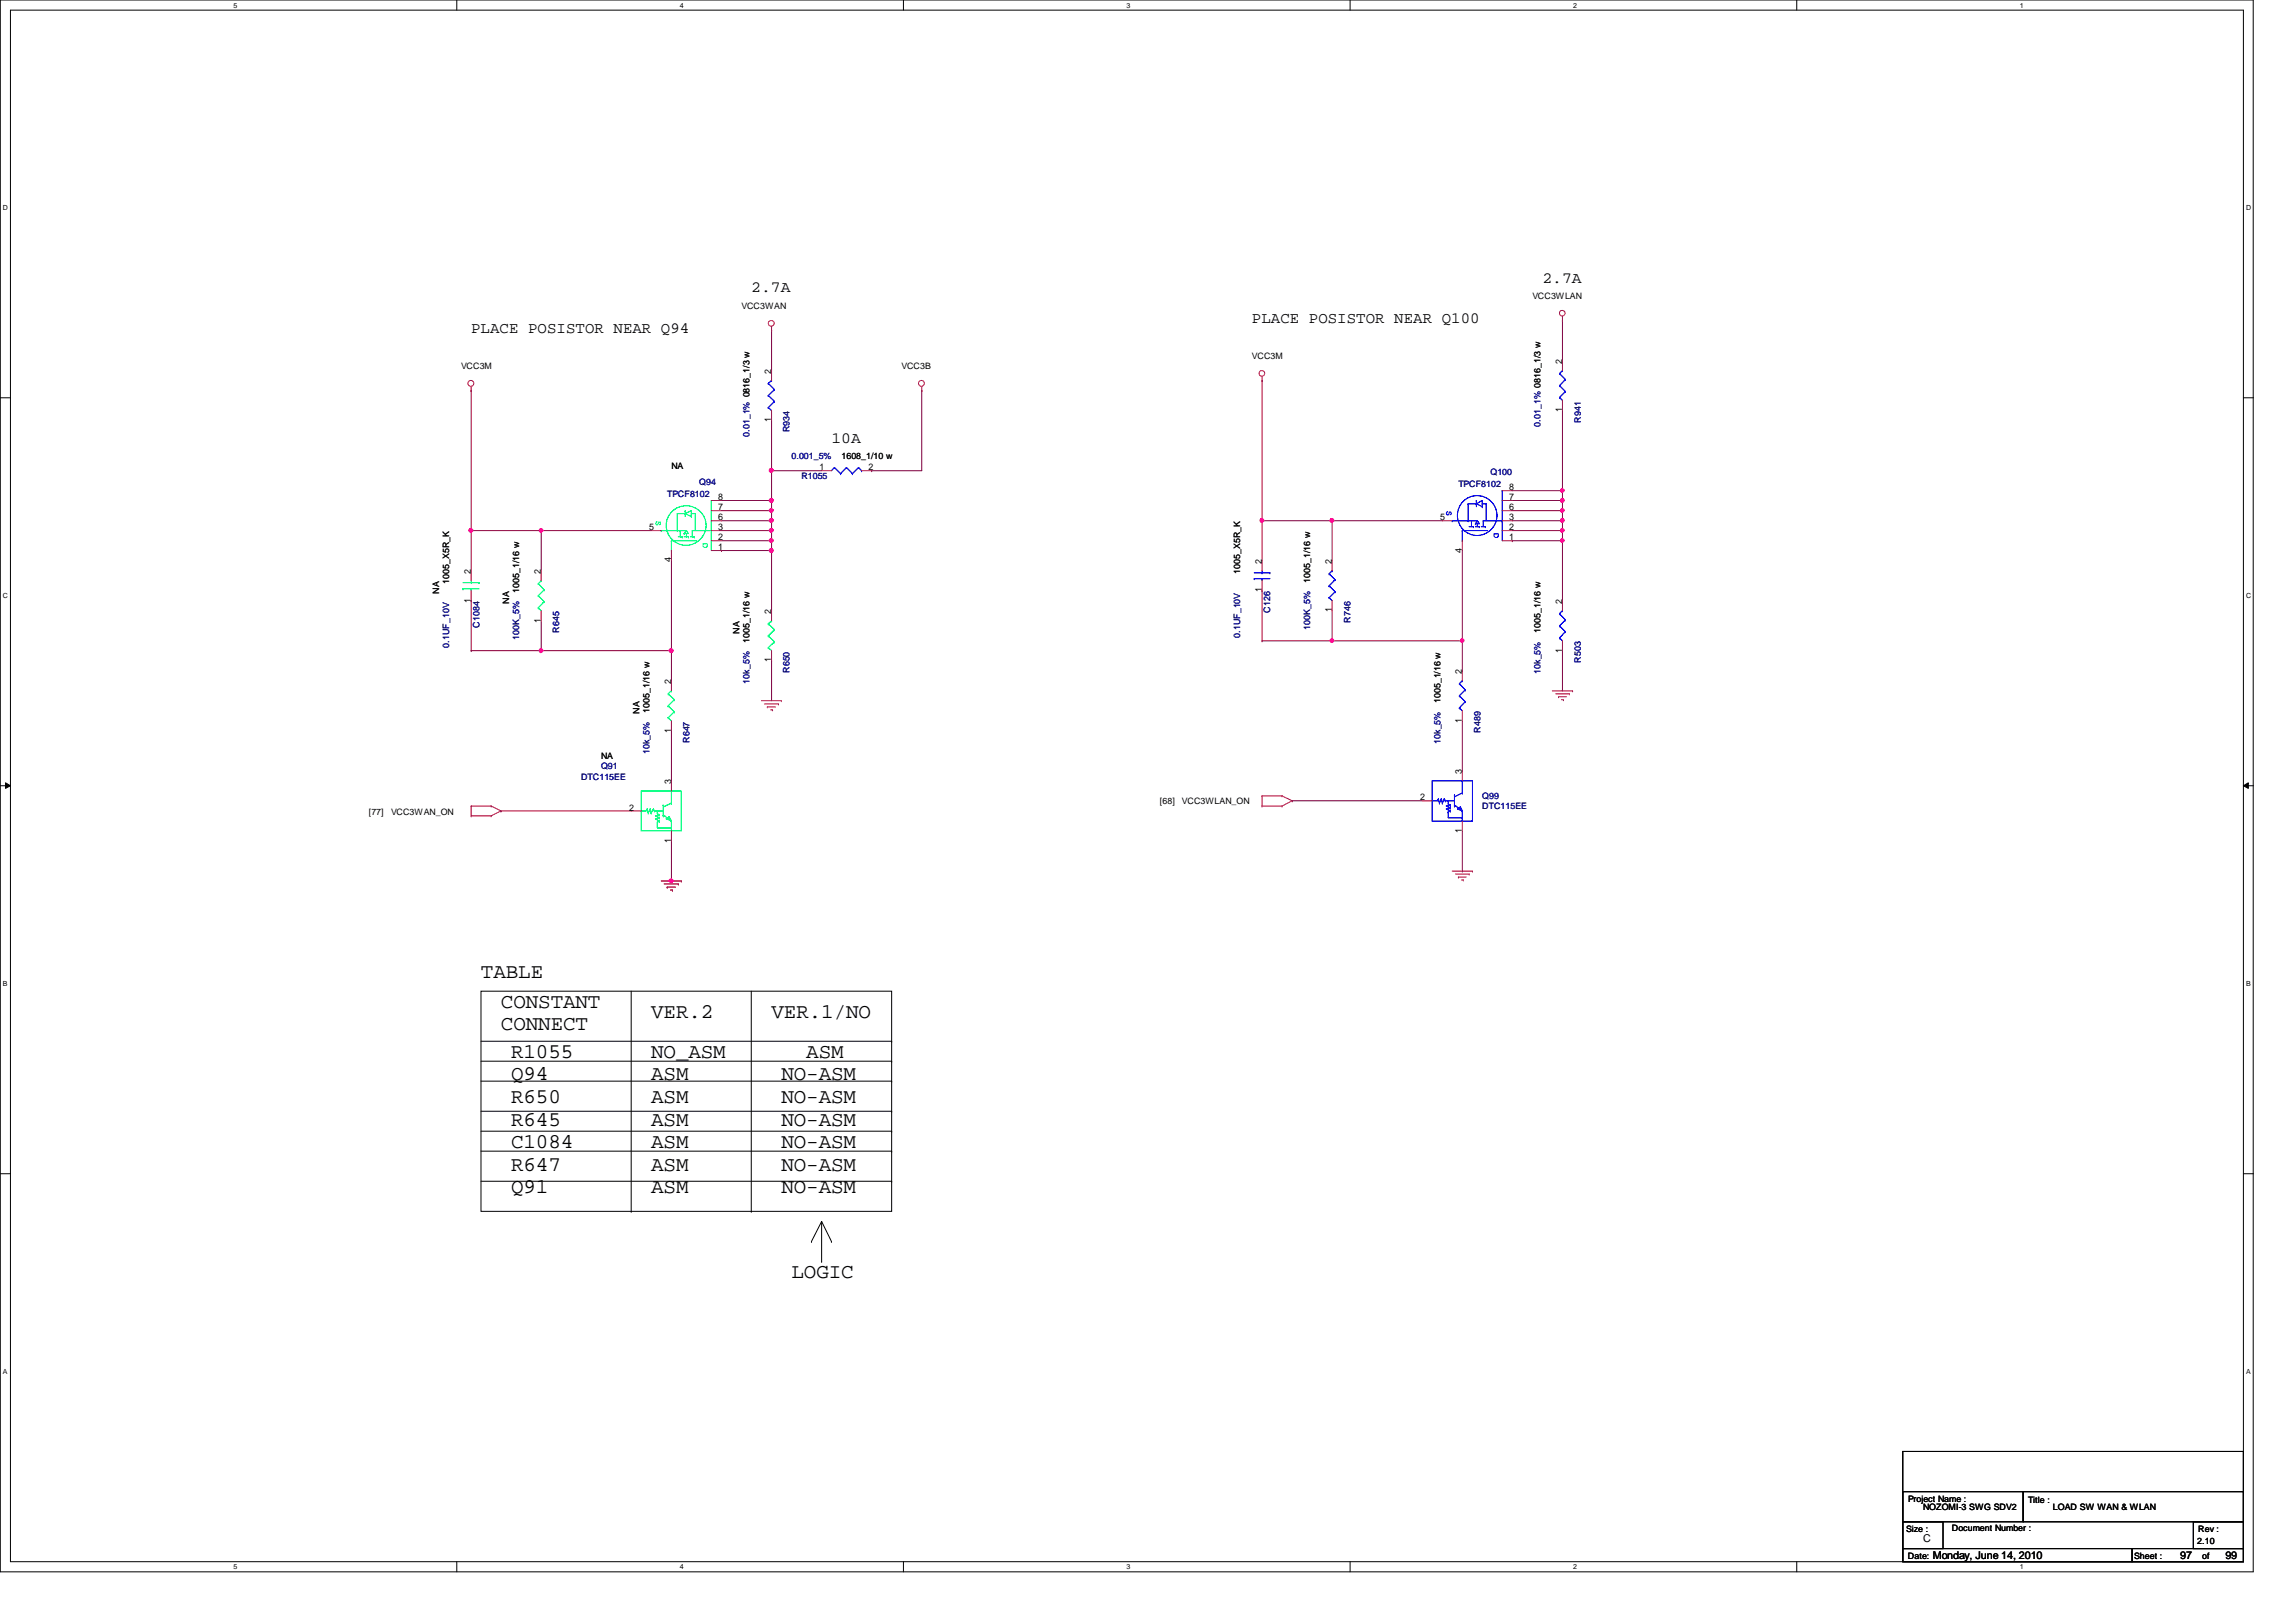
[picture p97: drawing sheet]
<svg xmlns="http://www.w3.org/2000/svg" width="297mm" height="210mm" viewBox="0 0 297 210" stroke-linecap="round" stroke-linejoin="round" font-family="sans-serif">
<defs><g id="words">
<g font-size="2.7">
<text x="62.2" y="126.5">TABLE</text>
<text x="64.8" y="130.4">CONSTANT</text>
<text x="84.2" y="131.7">VER.2</text>
<text x="99.8" y="131.7">VER.1/NO</text>
<text x="64.8" y="133.3">CONNECT</text>
<text x="66.1" y="136.9">R1055</text>
<text x="84.2" y="136.9">NO_ASM</text>
<text x="104.3" y="136.9">ASM</text>
<text x="66.1" y="139.8">Q94</text>
<text x="66.1" y="142.7">R650</text>
<text x="84.2" y="139.8">ASM</text>
<text x="84.2" y="142.7">ASM</text>
<text x="101.1" y="139.8">NO-ASM</text>
<text x="101.1" y="142.7">NO-ASM</text>
<text x="66.1" y="145.7">R645</text>
<text x="66.1" y="148.6">C1084</text>
<text x="84.2" y="145.7">ASM</text>
<text x="84.2" y="148.6">ASM</text>
<text x="101.1" y="145.7">NO-ASM</text>
<text x="101.1" y="148.6">NO-ASM</text>
<text x="66.1" y="151.5">R647</text>
<text x="66.1" y="154.4">Q91</text>
<text x="84.2" y="151.5">ASM</text>
<text x="84.2" y="154.4">ASM</text>
<text x="101.1" y="151.5">NO-ASM</text>
<text x="101.1" y="154.4">NO-ASM</text>
<text x="102.4" y="165.4">LOGIC</text>
</g>
<g font-size="2">
<text x="97.2" y="37.8">2.7A</text>
<text x="162" y="41.7">PLACE POSISTOR NEAR Q100</text>
<text x="199.6" y="36.6">2.7A</text>
<text x="61" y="43.1">PLACE POSISTOR NEAR Q94</text>
<text x="107.6" y="57.3">10A</text>
</g>
<g font-size="1.4">
<text x="248.8" y="199.5">C</text>
<text x="250.1" y="201.7">Monday, June 14, 2010</text>
<text x="282.1" y="201.7">97</text>
<text x="287.9" y="201.7">99</text>
</g>
<g font-size="1.2">
<text x="202.1" y="47.1" transform="rotate(-90 202.1 47.1)">2</text>
<text x="99.8" y="48.3" transform="rotate(-90 99.8 48.3)">2</text>
<text x="202.1" y="53.3" transform="rotate(-90 202.1 53.3)">1</text>
<text x="99.8" y="54.7" transform="rotate(-90 99.8 54.7)">1</text>
<text x="92.9" y="64.7">8</text>
<text x="106" y="60.9">1</text>
<text x="112.3" y="60.9">2</text>
<text x="195.2" y="64.7">7</text>
<text x="195.2" y="63.5">8</text>
<text x="84" y="68.6">5</text>
<text x="92.9" y="71.2">1</text>
<text x="92.9" y="69.9">2</text>
<text x="92.9" y="67.4">6</text>
<text x="92.9" y="68.6">3</text>
<text x="92.9" y="66">7</text>
<text x="186.3" y="67.4">5</text>
<text x="189.1" y="71.5" transform="rotate(-90 189.1 71.5)">4</text>
<text x="195.2" y="69.9">1</text>
<text x="195.2" y="68.6">2</text>
<text x="195.2" y="66">6</text>
<text x="195.2" y="67.4">3</text>
<text x="60.9" y="78" transform="rotate(-90 60.9 78)">1</text>
<text x="60.9" y="74.3" transform="rotate(-90 60.9 74.3)">2</text>
<text x="70" y="74.3" transform="rotate(-90 70 74.3)">2</text>
<text x="86.8" y="72.8" transform="rotate(-90 86.8 72.8)">4</text>
<text x="163.2" y="76.7" transform="rotate(-90 163.2 76.7)">1</text>
<text x="163.2" y="73" transform="rotate(-90 163.2 73)">2</text>
<text x="172.3" y="73" transform="rotate(-90 172.3 73)">2</text>
<text x="70" y="80.6" transform="rotate(-90 70 80.6)">1</text>
<text x="99.8" y="79.5" transform="rotate(-90 99.8 79.5)">2</text>
<text x="172.3" y="79.2" transform="rotate(-90 172.3 79.2)">1</text>
<text x="202.1" y="78.1" transform="rotate(-90 202.1 78.1)">2</text>
<text x="86.8" y="88.5" transform="rotate(-90 86.8 88.5)">2</text>
<text x="99.8" y="85.7" transform="rotate(-90 99.8 85.7)">1</text>
<text x="189.1" y="87.2" transform="rotate(-90 189.1 87.2)">2</text>
<text x="202.1" y="84.5" transform="rotate(-90 202.1 84.5)">1</text>
<text x="86.8" y="94.8" transform="rotate(-90 86.8 94.8)">1</text>
<text x="189.1" y="93.5" transform="rotate(-90 189.1 93.5)">1</text>
<text x="86.8" y="101.5" transform="rotate(-90 86.8 101.5)">3</text>
<text x="189.1" y="100.2" transform="rotate(-90 189.1 100.2)">3</text>
<text x="81.4" y="104.9">2</text>
<text x="183.7" y="103.6">2</text>
<text x="189.1" y="107.8" transform="rotate(-90 189.1 107.8)">1</text>
<text x="86.8" y="109.1" transform="rotate(-90 86.8 109.1)">1</text>
</g>
<g font-size="1.1">
<text x="95.9" y="40">VCC3WAN</text>
<text x="198.2" y="38.7">VCC3WLAN</text>
<text x="59.6" y="47.8">VCC3M</text>
<text x="116.6" y="47.8">VCC3B</text>
<text x="162" y="46.4">VCC3M</text>
<text x="108.9" y="59.4">1608_1/10 w</text>
<text x="86.9" y="60.7">NA</text>
<text x="56.8" y="76.8" transform="rotate(-90 56.8 76.8)">NA</text>
<text x="58.1" y="75.5" transform="rotate(-90 58.1 75.5)">1005_X5R_K</text>
<text x="67.2" y="76.7" transform="rotate(-90 67.2 76.7)">1005_1/16 w</text>
<text x="160.4" y="74.3" transform="rotate(-90 160.4 74.3)">1005_X5R_K</text>
<text x="169.5" y="75.4" transform="rotate(-90 169.5 75.4)">1005_1/16 w</text>
<text x="65.9" y="78.1" transform="rotate(-90 65.9 78.1)">NA</text>
<text x="95.7" y="82" transform="rotate(-90 95.7 82)">NA</text>
<text x="97" y="83.2" transform="rotate(-90 97 83.2)">1005_1/16 w</text>
<text x="199.3" y="81.9" transform="rotate(-90 199.3 81.9)">1005_1/16 w</text>
<text x="82.7" y="92.4" transform="rotate(-90 82.7 92.4)">NA</text>
<text x="84" y="92.2" transform="rotate(-90 84 92.2)">1005_1/16 w</text>
<text x="186.3" y="91" transform="rotate(-90 186.3 91)">1005_1/16 w</text>
<text x="77.8" y="98.3">NA</text>
<text x="47.7" y="105.4">[77]</text>
<text x="50.6" y="105.4">VCC3WAN_ON</text>
<text x="150.1" y="104.1">[68]</text>
<text x="152.9" y="104.1">VCC3WLAN_ON</text>
<text x="246.8" y="194.4">Project Name :</text>
<text x="248.8" y="195.4">NOZOMI-3 SWG SDV2</text>
<text x="262.4" y="194.5">Title :</text>
<text x="265.6" y="195.4">LOAD SW WAN &amp; WLAN</text>
<text x="246.6" y="198.3">Size :</text>
<text x="246.8" y="201.8">Date:</text>
<text x="252.5" y="198.2">Document Number :</text>
<text x="276.1" y="201.8">Sheet :</text>
<text x="284.3" y="199.8">2.10</text>
<text x="284.4" y="198.3">Rev :</text>
<text x="284.9" y="201.8">of</text>
</g>
<g font-size="1.1" fill="#000080">
<text x="97" y="56.5" transform="rotate(-90 97 56.5)">0.01_1% 0816_1/3 w</text>
<text x="102.1" y="56" transform="rotate(-90 102.1 56)">R934</text>
<text x="102.4" y="59.4">0.001_5%</text>
<text x="199.3" y="55.2" transform="rotate(-90 199.3 55.2)">0.01_1% 0816_1/3 w</text>
<text x="204.5" y="54.7" transform="rotate(-90 204.5 54.7)">R941</text>
<text x="86.3" y="64.3">TPCF8102</text>
<text x="90.5" y="62.8">Q94</text>
<text x="103.7" y="62">R1055</text>
<text x="188.7" y="63">TPCF8102</text>
<text x="192.8" y="61.5">Q100</text>
<text x="58.1" y="83.8" transform="rotate(-90 58.1 83.8)">0.1UF_10V</text>
<text x="62" y="81.2" transform="rotate(-90 62 81.2)">C1084</text>
<text x="67.2" y="82.8" transform="rotate(-90 67.2 82.8)">100K_5%</text>
<text x="72.3" y="81.9" transform="rotate(-90 72.3 81.9)">R645</text>
<text x="160.4" y="82.5" transform="rotate(-90 160.4 82.5)">0.1UF_10V</text>
<text x="164.3" y="79.3" transform="rotate(-90 164.3 79.3)">C126</text>
<text x="169.5" y="81.5" transform="rotate(-90 169.5 81.5)">100K_5%</text>
<text x="174.7" y="80.6" transform="rotate(-90 174.7 80.6)">R746</text>
<text x="97" y="88.5" transform="rotate(-90 97 88.5)">10k_5%</text>
<text x="102.1" y="87.1" transform="rotate(-90 102.1 87.1)">R650</text>
<text x="199.3" y="87.2" transform="rotate(-90 199.3 87.2)">10k_5%</text>
<text x="204.5" y="85.8" transform="rotate(-90 204.5 85.8)">R503</text>
<text x="191.6" y="94.8" transform="rotate(-90 191.6 94.8)">R489</text>
<text x="75.2" y="100.9">DTC115EE</text>
<text x="77.8" y="99.6">Q91</text>
<text x="84" y="97.6" transform="rotate(-90 84 97.6)">10k_5%</text>
<text x="89.2" y="96.1" transform="rotate(-90 89.2 96.1)">R647</text>
<text x="186.3" y="96.3" transform="rotate(-90 186.3 96.3)">10k_5%</text>
<text x="191.8" y="103.5">Q99</text>
<text x="191.8" y="104.7">DTC115EE</text>
</g>
<g font-size=".9">
<text x="30.2" y="1">5</text>
<text x="88" y="1">4</text>
<text x="145.8" y="1">3</text>
<text x="203.5" y="1">2</text>
<text x="261.3" y="1">1</text>
<text x=".4" y="27.2">D</text>
<text x="290.6" y="27.2">D</text>
<text x=".4" y="77.3">C</text>
<text x="290.6" y="77.3">C</text>
<text x=".4" y="127.6">B</text>
<text x="290.6" y="127.6">B</text>
<text x=".4" y="177.8">A</text>
<text x="290.6" y="177.8">A</text>
<text x="30.2" y="203.1">5</text>
<text x="88" y="203.1">4</text>
<text x="145.8" y="203.1">3</text>
<text x="203.5" y="203.1">2</text>
<text x="261.3" y="203.1">1</text>
</g>
<g font-size=".9" fill="#00ff80">
<text x="84.8" y="67.4" transform="rotate(90 84.8 67.4)">S</text>
<text x="90.9" y="70.2" transform="rotate(90 90.9 70.2)">D</text>
</g>
<g font-size=".9" fill="#00f">
<text x="187.2" y="66.1" transform="rotate(90 187.2 66.1)">S</text>
<text x="193.2" y="68.9" transform="rotate(90 193.2 68.9)">D</text>
</g>
</g></defs>
<path d="M0 0h291.5v203.4h-291.5zM1.4 1.3h288.8v200.8h-288.8z" fill="none" stroke="#000" stroke-width=".13"/>
<g fill="#fff">
<path d="M30.2 .2h.5v1h-.5z"/>
<path d="M30.2 202.3h.5v1h-.5z"/>
</g>
<path d="M59.1 0v1.3M59.1 202.1v1.3" fill="none" stroke="#000" stroke-width=".13"/>
<g fill="#fff">
<path d="M88 .2h.5v1h-.5z"/>
<path d="M88 202.3h.5v1h-.5z"/>
</g>
<path d="M116.9 0v1.3M116.9 202.1v1.3" fill="none" stroke="#000" stroke-width=".13"/>
<g fill="#fff">
<path d="M145.8 .2h.5v1h-.5z"/>
<path d="M145.8 202.3h.5v1h-.5z"/>
</g>
<path d="M174.7 0v1.3M174.7 202.1v1.3" fill="none" stroke="#000" stroke-width=".13"/>
<g fill="#fff">
<path d="M203.5 .2h.5v1h-.5z"/>
<path d="M203.5 202.3h.5v1h-.5z"/>
</g>
<path d="M232.4 0v1.3M232.4 202.1v1.3" fill="none" stroke="#000" stroke-width=".13"/>
<g fill="#fff">
<path d="M261.3 .2h.5v1h-.5z"/>
<path d="M261.3 202.3h.5v1h-.5z"/>
<path d="M.4 26.4h.6v1h-.6z"/>
<path d="M290.6 26.4h.6v1h-.6z"/>
<path d="M.4 76.5h.6v1.1h-.6z"/>
<path d="M290.6 76.5h.6v1.1h-.6z"/>
</g>
<path d="M0 51.5h1.4M290.2 51.5h1.3" fill="none" stroke="#000" stroke-width=".13"/>
<g fill="#fff">
<path d="M.4 126.7h.6v1.1h-.6z"/>
<path d="M290.6 126.7h.6v1.1h-.6z"/>
</g>
<path d="M0 101.7h1.4M.7 101.3l.7 .4-.7 .3zM290.2 101.7l.7-.4v.7zM290.2 101.7h1.3" fill="none" stroke="#000" stroke-width=".13"/>
<path d="M.7 101.3l.7 .4-.7 .3zM290.2 101.7l.7-.4v.7z" fill="#000"/>
<g fill="#fff">
<path d="M.4 177h.5v1h-.5z"/>
<path d="M290.6 177h.5v1h-.5z"/>
</g>
<path d="M0 151.9h1.4M290.2 151.9h1.3" fill="none" stroke="#000" stroke-width=".13"/>
<path d="M99.8 42.8h.1M99.8 42.8v5.2M119.2 50.5h.1M119.2 50.5v10.4h-6.4M93.3 64.8h6.5M99.8 60.9h.1M99.8 64.8h.1M99.8 66.1h.1M99.8 60.9h6.5M99.8 64.8v1.3M112.8 60.9h.1" fill="none" stroke="#800040" stroke-width=".13"/>
<circle cx="99.8" cy="66" r=".25" fill="#f0f"/>
<circle cx="99.8" cy="66" r=".25" fill="none" stroke="#f0f" stroke-width=".13"/>
<path d="M93.3 71.2h.1M93.3 71.2h6.5M93.3 70h6.5M99.8 70h.1M99.8 71.2h.1M99.8 70v1.2" fill="none" stroke="#800040" stroke-width=".13"/>
<circle cx="99.8" cy="71.2" r=".26" fill="#f0f"/>
<circle cx="99.8" cy="71.2" r=".26" fill="none" stroke="#f0f" stroke-width=".13"/>
<path d="M93.3 68.7h6.5M99.8 68.7h.1M99.8 70h.1M99.8 68.7v1.3" fill="none" stroke="#800040" stroke-width=".13"/>
<circle cx="99.8" cy="69.9" r=".25" fill="#f0f"/>
<circle cx="99.8" cy="69.9" r=".25" fill="none" stroke="#f0f" stroke-width=".13"/>
<path d="M93.3 67.4h6.5M99.8 67.4h.1M99.8 68.7h.1M99.8 67.4v1.3" fill="none" stroke="#800040" stroke-width=".13"/>
<circle cx="99.8" cy="68.6" r=".25" fill="#f0f"/>
<circle cx="99.8" cy="68.6" r=".25" fill="none" stroke="#f0f" stroke-width=".13"/>
<path d="M93.3 66.1h6.5M99.8 66.1h.1M99.8 67.4h.1M99.8 66.1v1.3" fill="none" stroke="#800040" stroke-width=".13"/>
<circle cx="99.8" cy="67.4" r=".26" fill="#f0f"/>
<circle cx="99.8" cy="67.4" r=".26" fill="none" stroke="#f0f" stroke-width=".13"/>
<path d="M99.8 54.4v6.5M99.8 60.9h.1" fill="none" stroke="#800040" stroke-width=".13"/>
<circle cx="99.8" cy="60.9" r=".26" fill="#f0f"/>
<circle cx="99.8" cy="60.9" r=".26" fill="none" stroke="#f0f" stroke-width=".13"/>
<path d="M61 50.5h.1M61 50.5v23.4M61 68.7h.1M70 68.7h.1M70 68.7h14.2M99.8 71.2h.1M99.8 71.2v7.8M99.8 85.5h.1M99.8 85.5v5.2" fill="none" stroke="#800040" stroke-width=".13"/>
<circle cx="60.9" cy="68.6" r=".25" fill="#f0f"/>
<circle cx="60.9" cy="68.6" r=".25" fill="none" stroke="#f0f" stroke-width=".13"/>
<path d="M70 68.7h.1M70 68.7v5.2" fill="none" stroke="#800040" stroke-width=".13"/>
<path d="M69.8 68.5h.3l.1 .1-.1 .2-.1 .1-.2-.1z" fill-rule="evenodd" fill="#f0f"/>
<path d="M69.8 68.5h.3l.1 .1-.1 .2-.1 .1-.2-.1z" fill="none" stroke="#f0f" stroke-width=".13"/>
<path d="M61 68.7h.1M61 68.7h9M86.9 72.6v11.6M70 84.2h.1M70 80.3v3.9M70 84.2h16.9M86.9 84.2h.1" fill="none" stroke="#800040" stroke-width=".13"/>
<path d="M69.8 84l.2-.1 .2 .2-.1 .3-.1 .1-.2-.1z" fill-rule="evenodd" fill="#f0f"/>
<path d="M69.8 84l.2-.1 .2 .2-.1 .3-.1 .1-.2-.1z" fill="none" stroke="#f0f" stroke-width=".13"/>
<circle cx="86.8" cy="84.2" r=".26" fill="#f0f"/>
<circle cx="86.8" cy="84.2" r=".26" fill="none" stroke="#f0f" stroke-width=".13"/>
<path d="M61 77.7h.1M61 77.7v6.5M61 84.2h.1M61 84.2h9M86.9 88.1h.1M86.9 84.2v3.9M86.9 94.6v6.4M86.9 101h.1M86.9 114h.1M86.9 108.8v5.2" fill="none" stroke="#800040" stroke-width=".13"/>
<circle cx="86.8" cy="114" r=".25" fill="#f0f"/>
<circle cx="86.8" cy="114" r=".25" fill="none" stroke="#f0f" stroke-width=".13"/>
<path d="M99.8 64.8h.1M99.8 60.9v3.9M64.8 104.9h.1M64.8 104.9h16.9" fill="none" stroke="#800040" stroke-width=".13"/>
<circle cx="99.8" cy="64.8" r=".26" fill="#f0f"/>
<circle cx="99.8" cy="64.8" r=".26" fill="none" stroke="#f0f" stroke-width=".13"/>
<path d="M202.1 41.5h.1M202.1 41.5v5.2M195.7 63.5h6.4M202.1 63.5h.1M202.1 64.8h.1M202.1 63.5v1.3" fill="none" stroke="#800040" stroke-width=".13"/>
<path d="M201.9 64.6l.2-.1 .2 .1v.3l-.2 .1-.2-.1z" fill-rule="evenodd" fill="#f0f"/>
<path d="M201.9 64.6l.2-.1 .2 .1v.3l-.2 .1-.2-.1z" fill="none" stroke="#f0f" stroke-width=".13"/>
<path d="M195.7 70h.1M195.7 70h6.4M195.7 68.7h6.4M202.1 68.7h.1M202.1 70h.1M202.1 68.7v1.3" fill="none" stroke="#800040" stroke-width=".13"/>
<path d="M201.9 69.8h.4v.1v.2l-.2 .1-.2-.1z" fill-rule="evenodd" fill="#f0f"/>
<path d="M201.9 69.8h.4v.1v.2l-.2 .1-.2-.1z" fill="none" stroke="#f0f" stroke-width=".13"/>
<path d="M195.7 67.4h6.4M202.1 67.4h.1M202.1 68.7h.1M202.1 67.4v1.3" fill="none" stroke="#800040" stroke-width=".13"/>
<path d="M201.9 68.5h.4v.1v.2l-.2 .1-.2-.1z" fill-rule="evenodd" fill="#f0f"/>
<path d="M201.9 68.5h.4v.1v.2l-.2 .1-.2-.1z" fill="none" stroke="#f0f" stroke-width=".13"/>
<path d="M195.7 66.1h6.4M202.1 66.1h.1M202.1 67.4h.1M202.1 66.1v1.3" fill="none" stroke="#800040" stroke-width=".13"/>
<path d="M201.9 67.2l.2-.1 .2 .1v.3l-.2 .1-.2-.1z" fill-rule="evenodd" fill="#f0f"/>
<path d="M201.9 67.2l.2-.1 .2 .1v.3l-.2 .1-.2-.1z" fill="none" stroke="#f0f" stroke-width=".13"/>
<path d="M195.7 64.8h6.4M202.1 64.8h.1M202.1 66.1h.1M202.1 64.8v1.3" fill="none" stroke="#800040" stroke-width=".13"/>
<path d="M201.9 65.9h.4v.1v.2l-.2 .1-.2-.1z" fill-rule="evenodd" fill="#f0f"/>
<path d="M201.9 65.9h.4v.1v.2l-.2 .1-.2-.1z" fill="none" stroke="#f0f" stroke-width=".13"/>
<path d="M202.1 53.1v10.4M202.1 63.5h.1" fill="none" stroke="#800040" stroke-width=".13"/>
<path d="M201.9 63.3h.4v.2v.1l-.2 .1-.2-.1z" fill-rule="evenodd" fill="#f0f"/>
<path d="M201.9 63.3h.4v.2v.1l-.2 .1-.2-.1z" fill="none" stroke="#f0f" stroke-width=".13"/>
<path d="M163.3 49.2h.1M163.3 49.2v23.4M163.3 67.4h.1M172.3 67.4h.1M172.3 67.4h14.3M202.1 70h.1M202.1 70v7.7M202.1 84.2h.1M202.1 84.2v5.2" fill="none" stroke="#800040" stroke-width=".13"/>
<path d="M163.1 67.2l.1-.1 .3 .1-.1 .3-.2 .1-.1-.1z" fill-rule="evenodd" fill="#f0f"/>
<path d="M163.1 67.2l.1-.1 .3 .1-.1 .3-.2 .1-.1-.1z" fill="none" stroke="#f0f" stroke-width=".13"/>
<path d="M172.3 67.4h.1M172.3 67.4v5.2" fill="none" stroke="#800040" stroke-width=".13"/>
<path d="M172.1 67.2l.2-.1 .2 .1v.3l-.2 .1-.2-.1z" fill-rule="evenodd" fill="#f0f"/>
<path d="M172.1 67.2l.2-.1 .2 .1v.3l-.2 .1-.2-.1z" fill="none" stroke="#f0f" stroke-width=".13"/>
<path d="M163.3 67.4h.1M163.3 67.4h9M172.3 79v3.9M189.2 71.2v11.7M172.3 82.9h.1M172.3 82.9h16.9M189.2 82.9h.1" fill="none" stroke="#800040" stroke-width=".13"/>
<path d="M172.1 82.7h.4v.2v.2h-.2h-.2z" fill-rule="evenodd" fill="#f0f"/>
<path d="M172.1 82.7h.4v.2v.2h-.2h-.2z" fill="none" stroke="#f0f" stroke-width=".13"/>
<path d="M189 82.7h.3l.1 .2-.1 .2h-.2h-.1z" fill-rule="evenodd" fill="#f0f"/>
<path d="M189 82.7h.3l.1 .2-.1 .2h-.2h-.1z" fill="none" stroke="#f0f" stroke-width=".13"/>
<path d="M163.3 76.5h.1M163.3 76.5v6.4M163.3 82.9h.1M163.3 82.9h9M189.2 86.8h.1M189.2 99.8h.1M189.2 82.9v3.9M189.2 93.3v6.5M167.2 103.6h.1M167.2 103.6h16.8M189.2 112.7h.1M189.2 107.5v5.2" fill="none" stroke="#800040" stroke-width=".13"/>
<g fill="none" stroke="#f00" stroke-width=".13">
<path d="M61 50.5h.1M61 50v.5M99.8 42.8h.1M99.8 42.2v.6M99.8 48v1.2M99.8 53.1v1.3M119.2 50.5h.1M119.2 50v.5M163.3 49.2h.1M163.3 48.7v.5M202.1 41.5h.1M202.1 40.9v.6"/>
<path d="M202.1 46.7v1.3M202.1 51.8v1.3M61 73.9v1.2M61 76.5v1.2M70 73.9v1.2M70 79v1.3M84.2 68.7h1.4M86.9 71.2v1.4M92 67.4h1.3M92 70h1.3M92 68.7h1.3M92 66.1h1.3"/>
<path d="M92 64.8h1.3M92 71.2h1.3M99.8 79v1.3M106.3 60.9h1.3M111.5 60.9h1.3M163.3 72.6v1.3M163.3 75.1v1.4M172.3 72.6v1.3M172.3 77.7v1.3M186.6 67.4h1.3M189.2 70v1.2M194.3 67.4h1.4"/>
<path d="M194.3 70h1.4M194.3 68.7h1.4M194.3 66.1h1.4M194.3 64.8h1.4M194.3 63.5h1.4M202.1 77.7v1.3M86.9 88.1v1.3M86.9 93.3v1.3M98.5 90.7h2.6M98.9 91.1h1.8M99.3 91.5h.1M99.3 91.5h1"/>
<path d="M99.7 91.9h.2M99.8 84.2v1.3M99.9 91.9h.1M100.7 91.1h.1M101.1 90.7h.1M189.2 86.8v1.3M189.2 92v1.3M189.2 99.8v1.2M200.8 89.4h2.7M201.2 89.8h1.8M201.6 90.2h.1M201.6 90.2h1"/>
<path d="M202 90.6h.3M202.1 82.9v1.3M202.3 90.6h.1M203 89.8h.1M203.5 89.4h.1M61 104.3h.1M61 105.6h.1M61 104.3h2.5M61 104.3v1.3M61 105.6h2.5M63.5 104.3h.1M63.5 105.6h.1"/>
<path d="M63.5 104.3l1.3 .6M64.8 104.9h.1M64.8 104.9l-1.3 .7M81.7 104.9h1.3M85.6 114h2.5M85.9 114.4h1.9M86.3 114.8h.1M86.3 114.8h1.1M86.7 115.2h.3M86.9 101v1.4M86.9 107.5v1.3M87 115.2h.1"/>
<path d="M87.8 114.4h.1M88.1 114h.1M163.3 103h.1M163.3 104.3h.1M163.3 104.3h2.6M163.3 103h2.6M163.3 103v1.3M165.9 103h.1M165.9 104.3h.1M165.9 103l1.3 .6M167.2 103.6h.1M167.2 103.6l-1.3 .7"/>
<path d="M184 103.6h1.3M187.9 112.7h2.6M188.3 113.1h1.8M188.7 113.5h.1M188.7 113.5h1M189.1 113.9h.2M189.2 106.3v1.2M189.3 113.9h.1M190.1 113.1h.1M190.5 112.7h.1"/>
<circle cx="60.9" cy="49.6" r=".38"/>
<circle cx="99.8" cy="41.8" r=".37"/>
<circle cx="119.2" cy="49.6" r=".38"/>
<circle cx="163.2" cy="48.3" r=".37"/>
<circle cx="202.1" cy="40.5" r=".37"/>
</g>
<g fill="none" stroke="#000" stroke-width=".13">
<path d="M62.2 128.3h53.2v28.5h-53.2zM62.2 134.7h53.2M62.2 137.3h53.2M62.2 139.9h53.2M81.7 128.3v28.5M97.2 128.3v28.5M115.4 134.7h.1M115.4 137.3h.1M115.4 139.9h.1M62.2 152.9h53.2M62.2 143.8h53.2M62.2 146.4h53.2"/>
<path d="M62.2 149h53.2M81.7 156.8h.1M97.2 156.8h.1M106.3 158.1v5.1M106.3 158.1l-1.3 2.6M106.3 158.1l1.3 2.6M115.4 152.9h.1M115.4 143.8h.1M115.4 146.4h.1M115.4 149h.1M105 160.7h.1M106.3 163.2h.1"/>
<path d="M107.6 160.7h.1M246.2 196.9h5.2v3.5h-5.2zM246.2 193h15.5v3.9h-15.5zM246.2 187.8h44v14.3h-44zM261.7 193h28.5v3.9h-28.5zM283.8 196.9h6.4v3.5h-6.4zM246.2 200.4h29.6v1.7h-29.6zM275.8 200.4h14.4v1.7h-14.4z"/>
</g>
<g fill="none" stroke="#00f" stroke-width=".13">
<path d="M99.4 52.7h.1M99.4 51.2h.1M99.4 49.6h.1M99.4 52.7l.4 .4M99.4 51.2l.8 .7M99.4 49.6l.8 .8M99.8 49.2h.1M99.8 49.2l-.4 .4M100.2 51.9h.1M100.2 50.4h.1M100.2 51.9l-.8 .8M100.2 50.4l-.8 .8"/>
<path d="M201.8 51.4h.1M201.8 49.9h.1M201.8 48.3h.1M201.8 51.4l.3 .4M201.8 49.9l.7 .8M201.8 48.3l.7 .8M202.1 48h.1M202.1 48l-.3 .3M202.5 50.7h.1M202.5 49.1h.1M202.5 50.7l-.7 .7M202.5 49.1l-.7 .8"/>
<path d="M107.9 60.5h.1M107.9 60.5l-.3 .4M107.9 60.5l.9 .8M108.8 61.3h.1M109.5 60.5h.1M109.5 60.5l-.7 .8M109.5 60.5l.8 .8M110.3 61.3h.1M111.1 60.5h.1M111.1 60.5l-.8 .8M111.1 60.5l.4 .4M111.5 60.9h.1"/>
<path d="M162.3 74.9h.1M162.3 74.1h2M162.3 74.9h2M163.3 74.9h.1M163.3 74.1h.1M163.3 73.9v.2M163.3 74.9v.2M164.3 74.1h.1M172 77.3h.1M172 75.8h.1M172 74.3h.1M172 77.3l.3 .4"/>
<path d="M172 75.8l.7 .8M172 74.3l.7 .7M172.3 73.9h.1M172.3 73.9l-.3 .4M172.7 76.6h.1M172.7 75h.1M172.7 76.6l-.7 .7M172.7 75l-.7 .8M187.9 67.4h.1M187.9 67.4h3.2M189.2 68.7h.1M189.2 70h.1"/>
<path d="M189.2 68.7h3.2M189.2 68.7v1.3M189.9 65.2h.1M189.9 67.4h.1M189.9 65.2h1.1M189.9 65.2v2.2M190.1 68.2h.5M190.4 67.4h.1M190.4 67.4v.8M190.6 68.2h.1M190.9 67.8h.1M190.9 68.2h.5"/>
<path d="M191 64.8h.1M191 65.2h.1M191 64.8v.8M191 65.2l.8-.4v.8M191 65.2l.8 .4M191.1 67.8h.1M191.1 67.4h.1M191.1 67.4l.3 .4h-.5M191.1 67.8v.4M191.1 67.4l-.2 .4M191.4 68.2h.1M191.6 68.2h.5"/>
<path d="M191.8 65.6h.1M191.8 65.2h.1M191.8 65.2h.5M191.9 67.4h.1M191.9 67.4v.8M191.9 67.4h2.4M192.1 68.2h.1M192.3 65.2h.1M192.3 65.2v2.2M194.3 63.5h.1M194.3 67.4h.1M194.3 63.5v6.5"/>
<path d="M201.8 79.4h.1M201.8 79.4l.7 .8M202.1 79h.1M202.1 79l-.3 .4M188.8 91.6h.1M188.8 90h.1M188.8 88.5h.1M188.8 91.6l.4 .4M188.8 90l.8 .8M188.8 88.5l.8 .8M189.2 88.1h.1M189.2 88.1l-.4 .4"/>
<path d="M189.6 90.8h.1M189.6 89.3h.1M189.6 90.8l-.8 .8M189.6 89.3l-.8 .7M201.8 82.5h.1M201.8 81h.1M201.8 82.5l.3 .4M201.8 81l.7 .7M202.5 81.7h.1M202.5 80.2h.1M202.5 81.7l-.7 .8M202.5 80.2l-.7 .8"/>
<path d="M185.3 101h5.2v5.3h-5.2zM185.3 103.6h.1M186.1 103.4h.1M186.1 103.4l-.1 .2h-.7M186.1 103.4l.1 .5M186.2 103.9h.1M186.5 103.4h.1M186.5 103.4l-.3 .5M186.5 103.4l.1 .5M186.6 103.9h.1M186.9 103.4h.1M186.9 103.4l-.3 .5"/>
<path d="M186.9 103.4l.1 .2M187 103.6h.1M187 103.6h1.2M187.4 105.1h.1M187.4 103.6h.1M187.4 103.6v.5l.2 .1M187.4 105.1v.7h1.8M187.6 104.9h.1M187.6 104.6h.1M187.6 104.2h.1M187.6 104.6l-.5 .1 .5 .2M187.6 104.9l-.2 .2"/>
<path d="M187.6 104.2l-.5 .1 .5 .3M188.2 102.9h.1M188.2 103.6h.1M188.2 104.2h.1M188.2 102.9v1.5M188.2 104.2l1 .7M188.9 104.4h.1M188.9 104.4l-.4 .3 .7 .2M188.9 104.4l.3 .5M189.2 105.8h.1M189.2 104.9h.1M189.2 102.6h.1"/>
<path d="M189.2 101v1.6M189.2 104.9v1.4M189.2 102.6l-1 .5"/>
<circle cx="191.1" cy="66.7" r="2.57"/>
</g>
<g fill="none" stroke="#00ff80" stroke-width=".13">
<path d="M59.9 76.2h.1M59.9 75.4h2.1M59.9 76.2h2.1M61 76.2h.1M61 75.4h.1M61 75.1v.3M61 76.2v.3M62 75.4h.1M69.6 78.7h.1M69.6 77.1h.1M69.6 75.5h.1M69.6 78.7l.4 .3"/>
<path d="M69.6 77.1l.8 .8M69.6 75.5l.8 .8M70 75.1h.1M70 75.1l-.4 .4M70.4 77.9h.1M70.4 76.3h.1M70.4 77.9l-.8 .8M70.4 76.3l-.8 .8M85.6 68.7h.1M85.6 68.7h3.2M86.9 70h.1M86.9 71.2h.1"/>
<path d="M86.9 70h3.2M86.9 70v1.2M87.6 66.5h.1M87.6 68.7h.1M87.6 66.5h1M87.6 66.5v2.2M87.8 69.5h.5M88 68.7h.1M88 68.7v.8M88.3 69.5h.1M88.5 69h.1M88.5 69.5h.6"/>
<path d="M88.6 66.1h.1M88.6 66.5h.1M88.6 66.1v.7M88.6 66.5l.8-.4v.7M88.6 66.5l.8 .3M88.8 69h.1M88.8 68.7h.1M88.8 68.7l.3 .3h-.6M88.8 69v.5M88.8 68.7l-.3 .3M89.1 69.5h.1M89.3 69.5h.5"/>
<path d="M89.4 66.8h.1M89.4 66.5h.1M89.4 66.5h.6M89.6 68.7h.1M89.6 68.7v.8M89.6 68.7h2.4M89.8 69.5h.1M90 66.5h.1M90 66.5v2.2M92 64.8h.1M92 68.7h.1M92 64.8v6.4"/>
<path d="M86.4 92.9h.1M86.4 91.4h.1M86.4 89.8h.1M86.4 92.9l.5 .4M86.4 91.4l.8 .7M86.4 89.8l.8 .8M86.9 89.4h.1M86.9 89.4l-.5 .4M87.2 92.1h.1M87.2 90.6h.1M87.2 92.1l-.8 .8M87.2 90.6l-.8 .8"/>
<path d="M99.4 83.8h.1M99.4 82.3h.1M99.4 80.7h.1M99.4 83.8l.4 .4M99.4 82.3l.8 .8M99.4 80.7l.8 .8M99.8 80.3h.1M99.8 80.3l-.4 .4M100.2 83.1h.1M100.2 81.5h.1M100.2 83.1l-.8 .7M100.2 81.5l-.8 .8"/>
<path d="M83 102.4h5.1v5.1h-5.1zM83 104.9h.1M83.7 104.7h.1M83.7 104.7l-.1 .2h-.6M83.7 104.7l.2 .5M83.9 105.2h.1M84.1 104.7h.1M84.1 104.7l-.2 .5M84.1 104.7l.1 .5M84.2 105.2h.1M84.5 104.7h.1M84.5 104.7l-.3 .5"/>
<path d="M84.5 104.7l.2 .2M84.7 104.9h.1M84.7 104.9h1.1M85 106.4h.1M85 104.9h.1M85 104.9v.4l.3 .2M85 106.4v.7h1.9M85.3 106.3h.1M85.3 105.8h.1M85.3 105.5h.1M85.3 105.8l-.5 .2 .5 .3M85.3 106.3l-.3 .1"/>
<path d="M85.3 105.5l-.5 .1 .5 .2M85.8 104.2h.1M85.8 104.9h.1M85.8 105.5h.1M85.8 104.2v1.5M85.8 105.5l1.1 .8M86.6 105.7h.1M86.6 105.7l-.4 .3 .7 .3M86.6 105.7l.3 .6M86.9 107.1h.1M86.9 106.3h.1M86.9 103.9h.1"/>
<path d="M86.9 102.4v1.5M86.9 106.3v1.2M86.9 103.9l-1.1 .5"/>
<circle cx="88.8" cy="68" r="2.57"/>
</g>
<circle cx="99.8" cy="66" r=".25" fill="#f0f"/>
<circle cx="99.8" cy="66" r=".25" fill="none" stroke="#f0f" stroke-width=".13"/>
<circle cx="99.8" cy="71.2" r=".26" fill="#f0f"/>
<circle cx="99.8" cy="71.2" r=".26" fill="none" stroke="#f0f" stroke-width=".13"/>
<circle cx="99.8" cy="69.9" r=".25" fill="#f0f"/>
<circle cx="99.8" cy="69.9" r=".25" fill="none" stroke="#f0f" stroke-width=".13"/>
<circle cx="99.8" cy="68.6" r=".25" fill="#f0f"/>
<circle cx="99.8" cy="68.6" r=".25" fill="none" stroke="#f0f" stroke-width=".13"/>
<circle cx="99.8" cy="67.4" r=".26" fill="#f0f"/>
<circle cx="99.8" cy="67.4" r=".26" fill="none" stroke="#f0f" stroke-width=".13"/>
<circle cx="99.8" cy="60.9" r=".26" fill="#f0f"/>
<circle cx="99.8" cy="60.9" r=".26" fill="none" stroke="#f0f" stroke-width=".13"/>
<circle cx="60.9" cy="68.6" r=".25" fill="#f0f"/>
<circle cx="60.9" cy="68.6" r=".25" fill="none" stroke="#f0f" stroke-width=".13"/>
<path d="M69.8 68.5h.3l.1 .1-.1 .2-.1 .1-.2-.1z" fill-rule="evenodd" fill="#f0f"/>
<path d="M69.8 68.5h.3l.1 .1-.1 .2-.1 .1-.2-.1z" fill="none" stroke="#f0f" stroke-width=".13"/>
<path d="M69.8 84l.2-.1 .2 .2-.1 .3-.1 .1-.2-.1z" fill-rule="evenodd" fill="#f0f"/>
<path d="M69.8 84l.2-.1 .2 .2-.1 .3-.1 .1-.2-.1z" fill="none" stroke="#f0f" stroke-width=".13"/>
<circle cx="86.8" cy="84.2" r=".26" fill="#f0f"/>
<circle cx="86.8" cy="84.2" r=".26" fill="none" stroke="#f0f" stroke-width=".13"/>
<circle cx="86.8" cy="114" r=".25" fill="#f0f"/>
<circle cx="86.8" cy="114" r=".25" fill="none" stroke="#f0f" stroke-width=".13"/>
<circle cx="99.8" cy="64.8" r=".26" fill="#f0f"/>
<circle cx="99.8" cy="64.8" r=".26" fill="none" stroke="#f0f" stroke-width=".13"/>
<path d="M201.9 64.6l.2-.1 .2 .1v.3l-.2 .1-.2-.1z" fill-rule="evenodd" fill="#f0f"/>
<path d="M201.9 64.6l.2-.1 .2 .1v.3l-.2 .1-.2-.1z" fill="none" stroke="#f0f" stroke-width=".13"/>
<path d="M201.9 69.8h.4v.1v.2l-.2 .1-.2-.1z" fill-rule="evenodd" fill="#f0f"/>
<path d="M201.9 69.8h.4v.1v.2l-.2 .1-.2-.1z" fill="none" stroke="#f0f" stroke-width=".13"/>
<path d="M201.9 68.5h.4v.1v.2l-.2 .1-.2-.1z" fill-rule="evenodd" fill="#f0f"/>
<path d="M201.9 68.5h.4v.1v.2l-.2 .1-.2-.1z" fill="none" stroke="#f0f" stroke-width=".13"/>
<path d="M201.9 67.2l.2-.1 .2 .1v.3l-.2 .1-.2-.1z" fill-rule="evenodd" fill="#f0f"/>
<path d="M201.9 67.2l.2-.1 .2 .1v.3l-.2 .1-.2-.1z" fill="none" stroke="#f0f" stroke-width=".13"/>
<path d="M201.9 65.9h.4v.1v.2l-.2 .1-.2-.1z" fill-rule="evenodd" fill="#f0f"/>
<path d="M201.9 65.9h.4v.1v.2l-.2 .1-.2-.1z" fill="none" stroke="#f0f" stroke-width=".13"/>
<path d="M201.9 63.3h.4v.2v.1l-.2 .1-.2-.1z" fill-rule="evenodd" fill="#f0f"/>
<path d="M201.9 63.3h.4v.2v.1l-.2 .1-.2-.1z" fill="none" stroke="#f0f" stroke-width=".13"/>
<path d="M163.1 67.2l.1-.1 .3 .1-.1 .3-.2 .1-.1-.1z" fill-rule="evenodd" fill="#f0f"/>
<path d="M163.1 67.2l.1-.1 .3 .1-.1 .3-.2 .1-.1-.1z" fill="none" stroke="#f0f" stroke-width=".13"/>
<path d="M172.1 67.2l.2-.1 .2 .1v.3l-.2 .1-.2-.1z" fill-rule="evenodd" fill="#f0f"/>
<path d="M172.1 67.2l.2-.1 .2 .1v.3l-.2 .1-.2-.1z" fill="none" stroke="#f0f" stroke-width=".13"/>
<path d="M172.1 82.7h.4v.2v.2h-.2h-.2z" fill-rule="evenodd" fill="#f0f"/>
<path d="M172.1 82.7h.4v.2v.2h-.2h-.2z" fill="none" stroke="#f0f" stroke-width=".13"/>
<path d="M189 82.7h.3l.1 .2-.1 .2h-.2h-.1z" fill-rule="evenodd" fill="#f0f"/>
<path d="M189 82.7h.3l.1 .2-.1 .2h-.2h-.1z" fill="none" stroke="#f0f" stroke-width=".13"/>
<use href="#words"/>
</svg>
